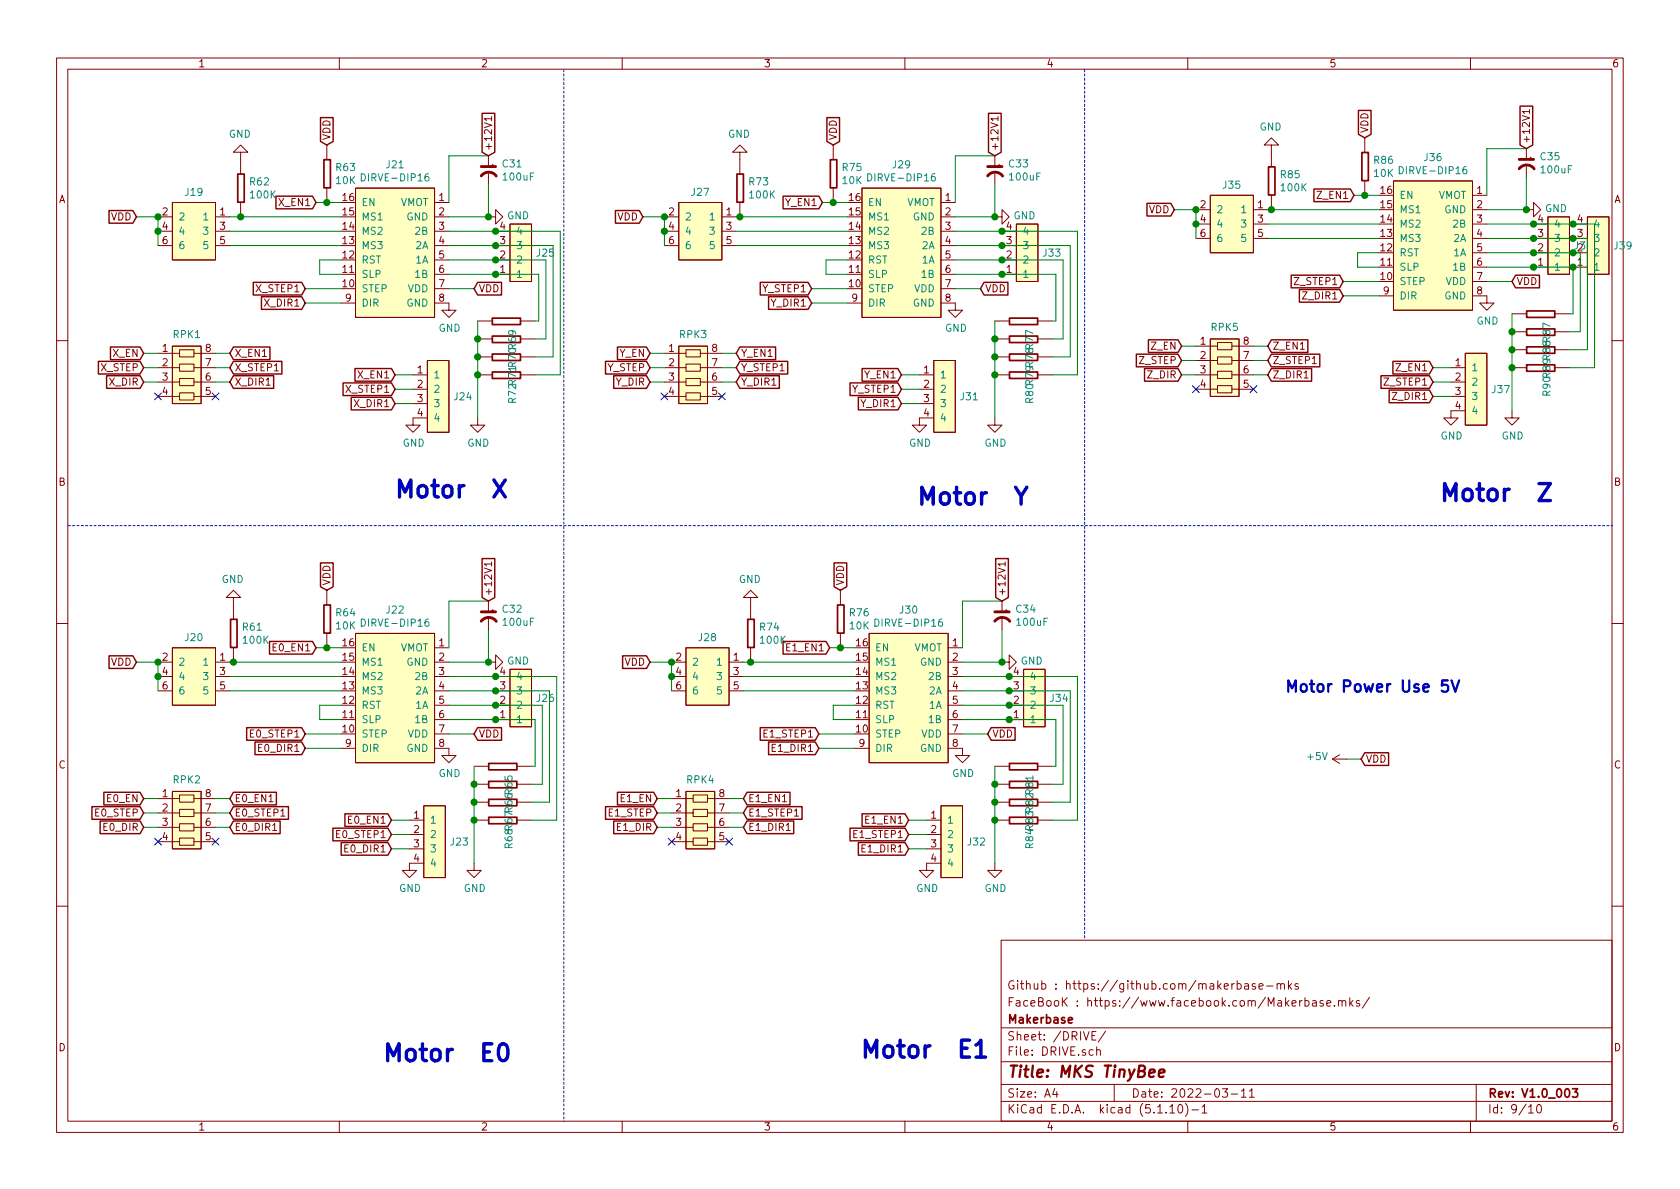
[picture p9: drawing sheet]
<svg xmlns="http://www.w3.org/2000/svg" width="297mm" height="210mm" viewBox="0 0 297 210" stroke-linecap="round" stroke-linejoin="round" font-family="sans-serif">
<defs><g id="words">
<g font-size="4.2" fill="#0000c2">
<text x="73.5" y="88">Motor X</text>
<text x="165.6" y="89.3">Motor Y</text>
<text x="258.5" y="88.7">Motor Z</text>
<text x="71.8" y="187.7">Motor E0</text>
<text x="156.2" y="187.1">Motor E1</text>
</g>
<text font-size="2.8" fill="#0000c2" x="231.4" y="122.4">Motor Power Use 5V</text>
<text font-size="2.8" fill="#840000" x="178" y="190.5">Title: MKS TinyBee</text>
<g font-size="2.1" fill="#840000">
<text x="178" y="178">FaceBooK : https://www.facebook.com/Makerbase.mks/</text>
<text x="178" y="175">Github : https://github.com/makerbase-mks</text>
<text x="178" y="184">Sheet: /DRIVE/</text>
<text x="178" y="181">Makerbase</text>
<text x="178" y="186.7">File: DRIVE.sch</text>
<text x="178" y="196.9">KiCad E.D.A. kicad (5.1.10)-1</text>
<text x="178" y="194.1">Size: A4</text>
<text x="200" y="194.1">Date: 2022-03-11</text>
<text x="263" y="194.1">Rev: V1.0_003</text>
<text x="263" y="196.9">Id: 9/10</text>
</g>
<g font-size="1.8" fill="#840000">
<text x="35" y="11.9">1</text>
<text x="85" y="11.9">2</text>
<text x="135" y="11.9">3</text>
<text x="185" y="11.9">4</text>
<text x="235" y="11.9">5</text>
<text x="285" y="11.9">6</text>
<text x="241.9" y="23.6" transform="rotate(-90 241.9 23.6)">VDD</text>
<text x="58.4" y="24.9" transform="rotate(-90 58.4 24.9)">VDD</text>
<text x="87" y="26.8" transform="rotate(-90 87 26.8)">+12V1</text>
<text x="148" y="24.9" transform="rotate(-90 148 24.9)">VDD</text>
<text x="176.5" y="26.8" transform="rotate(-90 176.5 26.8)">+12V1</text>
<text x="270.5" y="25.5" transform="rotate(-90 270.5 25.5)">+12V1</text>
<text x="10.4" y="35.9">A</text>
<text x="60.6" y="35.6">16</text>
<text x="77.6" y="35.6">1</text>
<text x="150.2" y="35.6">16</text>
<text x="167.2" y="35.6">1</text>
<text x="233.1" y="35.2">Z_EN1</text>
<text x="244.1" y="34.3">16</text>
<text x="261.1" y="34.3">1</text>
<text x="285.4" y="35.9">A</text>
<text x="19.6" y="39">VDD</text>
<text x="28.7" y="38.1">2</text>
<text x="28.7" y="40.6">4</text>
<text x="38.9" y="38.1">1</text>
<text x="38.9" y="40.6">3</text>
<text x="49.5" y="36.4">X_EN1</text>
<text x="60.6" y="40.6">14</text>
<text x="60.6" y="38.1">15</text>
<text x="77.6" y="38.1">2</text>
<text x="77.6" y="40.6">3</text>
<text x="88.4" y="40.6">4</text>
<text x="109.1" y="39">VDD</text>
<text x="118.3" y="38.1">2</text>
<text x="118.3" y="40.6">4</text>
<text x="128.4" y="38.1">1</text>
<text x="128.4" y="40.6">3</text>
<text x="139" y="36.4">Y_EN1</text>
<text x="150.2" y="40.6">14</text>
<text x="150.2" y="38.1">15</text>
<text x="167.2" y="38.1">2</text>
<text x="167.2" y="40.6">3</text>
<text x="178" y="40.6">4</text>
<text x="203.1" y="37.7">VDD</text>
<text x="212.2" y="36.8">2</text>
<text x="212.2" y="39.4">4</text>
<text x="212.2" y="41.9">6</text>
<text x="222.4" y="36.8">1</text>
<text x="222.4" y="39.4">3</text>
<text x="222.4" y="41.9">5</text>
<text x="244.1" y="41.9">13</text>
<text x="244.1" y="39.4">14</text>
<text x="244.1" y="36.8">15</text>
<text x="261.1" y="36.8">2</text>
<text x="261.1" y="39.4">3</text>
<text x="261.1" y="41.9">4</text>
<text x="271.9" y="41.9">3</text>
<text x="271.9" y="39.4">4</text>
<text x="278.9" y="41.9">3</text>
<text x="278.9" y="39.4">4</text>
<text x="28.7" y="43.2">6</text>
<text x="38.9" y="43.2">5</text>
<text x="60.6" y="45.7">12</text>
<text x="60.6" y="43.2">13</text>
<text x="77.6" y="43.2">4</text>
<text x="77.6" y="45.7">5</text>
<text x="88.4" y="45.7">2</text>
<text x="88.4" y="43.2">3</text>
<text x="118.3" y="43.2">6</text>
<text x="128.4" y="43.2">5</text>
<text x="150.2" y="45.7">12</text>
<text x="150.2" y="43.2">13</text>
<text x="167.2" y="43.2">4</text>
<text x="167.2" y="45.7">5</text>
<text x="178" y="45.7">2</text>
<text x="178" y="43.2">3</text>
<text x="244.1" y="47">11</text>
<text x="244.1" y="44.4">12</text>
<text x="261.1" y="44.4">5</text>
<text x="261.1" y="47">6</text>
<text x="271.9" y="47">1</text>
<text x="271.9" y="44.4">2</text>
<text x="278.9" y="47">1</text>
<text x="278.9" y="44.4">2</text>
<text x="45.4" y="51.7">X_STEP1</text>
<text x="60.6" y="50.8">10</text>
<text x="60.6" y="48.3">11</text>
<text x="61.1" y="53.3">9</text>
<text x="77.6" y="48.3">6</text>
<text x="77.6" y="50.8">7</text>
<text x="77.6" y="53.3">8</text>
<text x="84.6" y="51.7">VDD</text>
<text x="88.4" y="48.3">1</text>
<text x="135" y="51.7">Y_STEP1</text>
<text x="150.2" y="50.8">10</text>
<text x="150.2" y="48.3">11</text>
<text x="150.6" y="53.3">9</text>
<text x="167.2" y="48.3">6</text>
<text x="167.2" y="50.8">7</text>
<text x="167.2" y="53.3">8</text>
<text x="174.1" y="51.7">VDD</text>
<text x="178" y="48.3">1</text>
<text x="229" y="50.4">Z_STEP1</text>
<text x="230.6" y="53">Z_DIR1</text>
<text x="244.1" y="49.5">10</text>
<text x="244.6" y="52.1">9</text>
<text x="261.1" y="49.5">7</text>
<text x="261.1" y="52.1">8</text>
<text x="268.1" y="50.4">VDD</text>
<text x="47" y="54.2">X_DIR1</text>
<text x="136.5" y="54.2">Y_DIR1</text>
<text x="17.8" y="65.7">X_STEP</text>
<text x="20" y="63.1">X_EN</text>
<text x="28.7" y="62.2">1</text>
<text x="28.7" y="64.8">2</text>
<text x="36.3" y="64.8">7</text>
<text x="36.3" y="62.2">8</text>
<text x="41.4" y="63.1">X_EN1</text>
<text x="41.4" y="65.7">X_STEP1</text>
<text x="107.4" y="65.7">Y_STEP</text>
<text x="109.5" y="63.1">Y_EN</text>
<text x="118.3" y="62.2">1</text>
<text x="118.3" y="64.8">2</text>
<text x="125.9" y="64.8">7</text>
<text x="125.9" y="62.2">8</text>
<text x="131" y="65.7">Y_STEP1</text>
<text x="131" y="63.1">Y_EN1</text>
<text x="201.4" y="64.4">Z_STEP</text>
<text x="203.6" y="61.8">Z_EN</text>
<text x="212.2" y="61">1</text>
<text x="212.2" y="63.5">2</text>
<text x="219.9" y="63.5">7</text>
<text x="219.9" y="61">8</text>
<text x="224.9" y="61.8">Z_EN1</text>
<text x="224.9" y="64.4">Z_STEP1</text>
<text x="247.1" y="65.7">Z_EN1</text>
<text x="257.3" y="64.8">1</text>
<text x="19.4" y="68.2">X_DIR</text>
<text x="28.7" y="67.3">3</text>
<text x="28.7" y="69.8">4</text>
<text x="36.3" y="69.8">5</text>
<text x="36.3" y="67.3">6</text>
<text x="41.4" y="68.2">X_DIR1</text>
<text x="61.3" y="69.5">X_STEP1</text>
<text x="63.4" y="66.9">X_EN1</text>
<text x="73.8" y="66">1</text>
<text x="73.8" y="68.6">2</text>
<text x="73.8" y="71.1">3</text>
<text x="108.9" y="68.2">Y_DIR</text>
<text x="118.3" y="67.3">3</text>
<text x="118.3" y="69.8">4</text>
<text x="125.9" y="69.8">5</text>
<text x="125.9" y="67.3">6</text>
<text x="131" y="68.2">Y_DIR1</text>
<text x="150.8" y="69.5">Y_STEP1</text>
<text x="153" y="66.9">Y_EN1</text>
<text x="163.3" y="66">1</text>
<text x="163.3" y="68.6">2</text>
<text x="163.3" y="71.1">3</text>
<text x="203" y="66.9">Z_DIR</text>
<text x="212.2" y="66">3</text>
<text x="212.2" y="68.6">4</text>
<text x="219.9" y="68.6">5</text>
<text x="219.9" y="66">6</text>
<text x="224.9" y="66.9">Z_DIR1</text>
<text x="244.9" y="68.2">Z_STEP1</text>
<text x="246.5" y="70.7">Z_DIR1</text>
<text x="257.3" y="67.3">2</text>
<text x="257.3" y="69.8">3</text>
<text x="62.9" y="72">X_DIR1</text>
<text x="73.8" y="73.7">4</text>
<text x="152.4" y="72">Y_DIR1</text>
<text x="163.3" y="73.7">4</text>
<text x="257.3" y="72.4">4</text>
<text x="10.4" y="85.9">B</text>
<text x="285.4" y="85.9">B</text>
<text x="58.4" y="103.6" transform="rotate(-90 58.4 103.6)">VDD</text>
<text x="87" y="105.5" transform="rotate(-90 87 105.5)">+12V1</text>
<text x="149.2" y="103.6" transform="rotate(-90 149.2 103.6)">VDD</text>
<text x="177.8" y="105.5" transform="rotate(-90 177.8 105.5)">+12V1</text>
<text x="19.6" y="117.7">VDD</text>
<text x="28.7" y="116.8">2</text>
<text x="28.7" y="119.4">4</text>
<text x="38.9" y="116.8">1</text>
<text x="38.9" y="119.4">3</text>
<text x="48.5" y="115.2">E0_EN1</text>
<text x="60.6" y="119.4">14</text>
<text x="60.6" y="116.8">15</text>
<text x="60.6" y="114.3">16</text>
<text x="77.6" y="114.3">1</text>
<text x="77.6" y="116.8">2</text>
<text x="77.6" y="119.4">3</text>
<text x="88.4" y="119.4">4</text>
<text x="110.4" y="117.7">VDD</text>
<text x="119.5" y="116.8">2</text>
<text x="119.5" y="119.4">4</text>
<text x="129.7" y="116.8">1</text>
<text x="129.7" y="119.4">3</text>
<text x="139.3" y="115.2">E1_EN1</text>
<text x="151.4" y="119.4">14</text>
<text x="151.4" y="116.8">15</text>
<text x="151.4" y="114.3">16</text>
<text x="168.4" y="114.3">1</text>
<text x="168.4" y="116.8">2</text>
<text x="168.4" y="119.4">3</text>
<text x="179.2" y="119.4">4</text>
<text x="28.7" y="121.9">6</text>
<text x="38.9" y="121.9">5</text>
<text x="60.6" y="124.5">12</text>
<text x="60.6" y="121.9">13</text>
<text x="77.6" y="121.9">4</text>
<text x="77.6" y="124.5">5</text>
<text x="88.4" y="124.5">2</text>
<text x="88.4" y="121.9">3</text>
<text x="119.5" y="121.9">6</text>
<text x="129.7" y="121.9">5</text>
<text x="151.4" y="124.5">12</text>
<text x="151.4" y="121.9">13</text>
<text x="168.4" y="121.9">4</text>
<text x="168.4" y="124.5">5</text>
<text x="179.2" y="124.5">2</text>
<text x="179.2" y="121.9">3</text>
<text x="44.4" y="130.4">E0_STEP1</text>
<text x="60.6" y="129.5">10</text>
<text x="60.6" y="127">11</text>
<text x="77.6" y="127">6</text>
<text x="77.6" y="129.5">7</text>
<text x="84.6" y="130.4">VDD</text>
<text x="88.4" y="127">1</text>
<text x="135.3" y="130.4">E1_STEP1</text>
<text x="151.4" y="129.5">10</text>
<text x="151.4" y="127">11</text>
<text x="168.4" y="127">6</text>
<text x="168.4" y="129.5">7</text>
<text x="175.4" y="130.4">VDD</text>
<text x="179.2" y="127">1</text>
<text x="10.4" y="135.9">C</text>
<text x="46" y="133">E0_DIR1</text>
<text x="61.1" y="132.1">9</text>
<text x="77.6" y="132.1">8</text>
<text x="136.8" y="133">E1_DIR1</text>
<text x="151.9" y="132.1">9</text>
<text x="168.4" y="132.1">8</text>
<text x="241.5" y="134.9">VDD</text>
<text x="285.4" y="135.9">C</text>
<text x="19" y="141.9">E0_EN</text>
<text x="28.7" y="141">1</text>
<text x="28.7" y="143.5">2</text>
<text x="36.3" y="143.5">7</text>
<text x="36.3" y="141">8</text>
<text x="41.4" y="141.9">E0_EN1</text>
<text x="109.8" y="141.9">E1_EN</text>
<text x="119.5" y="141">1</text>
<text x="119.5" y="143.5">2</text>
<text x="127.2" y="143.5">7</text>
<text x="127.2" y="141">8</text>
<text x="132.2" y="141.9">E1_EN1</text>
<text x="16.8" y="144.4">E0_STEP</text>
<text x="18.4" y="146.9">E0_DIR</text>
<text x="28.7" y="146">3</text>
<text x="28.7" y="148.6">4</text>
<text x="36.3" y="148.6">5</text>
<text x="36.3" y="146">6</text>
<text x="41.4" y="144.4">E0_STEP1</text>
<text x="41.4" y="146.9">E0_DIR1</text>
<text x="59.7" y="148.2">E0_STEP1</text>
<text x="61.8" y="145.7">E0_EN1</text>
<text x="73.2" y="144.8">1</text>
<text x="73.2" y="147.3">2</text>
<text x="73.2" y="149.9">3</text>
<text x="107.6" y="144.4">E1_STEP</text>
<text x="109.2" y="146.9">E1_DIR</text>
<text x="119.5" y="146">3</text>
<text x="119.5" y="148.6">4</text>
<text x="127.2" y="148.6">5</text>
<text x="127.2" y="146">6</text>
<text x="132.2" y="144.4">E1_STEP1</text>
<text x="132.2" y="146.9">E1_DIR1</text>
<text x="151.1" y="148.2">E1_STEP1</text>
<text x="153.3" y="145.7">E1_EN1</text>
<text x="164.6" y="144.8">1</text>
<text x="164.6" y="147.3">2</text>
<text x="164.6" y="149.9">3</text>
<text x="61.2" y="150.7">E0_DIR1</text>
<text x="73.2" y="152.4">4</text>
<text x="152.7" y="150.7">E1_DIR1</text>
<text x="164.6" y="152.4">4</text>
<text x="10.4" y="185.9">D</text>
<text x="285.4" y="185.9">D</text>
<text x="35" y="199.9">1</text>
<text x="85" y="199.9">2</text>
<text x="135" y="199.9">3</text>
<text x="185" y="199.9">4</text>
<text x="235" y="199.9">5</text>
<text x="285" y="199.9">6</text>
</g>
<g font-size="1.8" fill="#008484">
<text x="222.7" y="23.1">GND</text>
<text x="40.5" y="24.4">GND</text>
<text x="68.4" y="29.8">J21</text>
<text x="88.9" y="29.6">C31</text>
<text x="128.7" y="24.4">GND</text>
<text x="157.9" y="29.8">J29</text>
<text x="178.5" y="29.6">C33</text>
<text x="243" y="29">R86</text>
<text x="251.9" y="28.5">J36</text>
<text x="272.4" y="28.3">C35</text>
<text x="32.8" y="34.6">J19</text>
<text x="44.2" y="32.8">R62</text>
<text x="44.4" y="35.1">100K</text>
<text x="59.5" y="30.2">R63</text>
<text x="59.5" y="32.6">10K</text>
<text x="64.4" y="32.1">DIRVE-DIP16</text>
<text x="89.1" y="31.9">100uF</text>
<text x="122.3" y="34.6">J27</text>
<text x="132.5" y="32.8">R73</text>
<text x="132.6" y="35.1">100K</text>
<text x="149" y="30.2">R75</text>
<text x="149" y="32.6">10K</text>
<text x="153.9" y="32.1">DIRVE-DIP16</text>
<text x="178.6" y="31.9">100uF</text>
<text x="216.3" y="33.4">J35</text>
<text x="226.5" y="31.5">R85</text>
<text x="226.6" y="33.8">100K</text>
<text x="243" y="31.3">10K</text>
<text x="247.4" y="35.2">EN</text>
<text x="247.9" y="30.8">DIRVE-DIP16</text>
<text x="254.2" y="35.2">VMOT</text>
<text x="272.6" y="30.7">100uF</text>
<text x="31.5" y="39">2</text>
<text x="31.5" y="41.5">4</text>
<text x="36.1" y="39">1</text>
<text x="36.1" y="41.5">3</text>
<text x="63.9" y="41.5">MS2</text>
<text x="63.9" y="39">MS1</text>
<text x="63.9" y="36.4">EN</text>
<text x="70.7" y="36.4">VMOT</text>
<text x="71.9" y="39">GND</text>
<text x="73.6" y="41.5">2B</text>
<text x="89.7" y="38.8">GND</text>
<text x="91.2" y="41.5">4</text>
<text x="121" y="39">2</text>
<text x="121" y="41.5">4</text>
<text x="125.6" y="39">1</text>
<text x="125.6" y="41.5">3</text>
<text x="153.4" y="41.5">MS2</text>
<text x="153.4" y="39">MS1</text>
<text x="153.4" y="36.4">EN</text>
<text x="160.2" y="36.4">VMOT</text>
<text x="161.4" y="39">GND</text>
<text x="163.1" y="41.5">2B</text>
<text x="179.2" y="38.8">GND</text>
<text x="180.7" y="41.5">4</text>
<text x="215" y="37.7">2</text>
<text x="215" y="40.3">4</text>
<text x="219.6" y="37.7">1</text>
<text x="219.6" y="40.3">3</text>
<text x="247.4" y="40.3">MS2</text>
<text x="247.4" y="37.7">MS1</text>
<text x="255.4" y="37.7">GND</text>
<text x="257.1" y="40.3">2B</text>
<text x="273.2" y="37.5">GND</text>
<text x="274.7" y="40.3">4</text>
<text x="281.7" y="40.3">4</text>
<text x="31.5" y="44.1">6</text>
<text x="36.1" y="44.1">5</text>
<text x="63.9" y="46.6">RST</text>
<text x="63.9" y="44.1">MS3</text>
<text x="73.6" y="44.1">2A</text>
<text x="73.6" y="46.6">1A</text>
<text x="91.2" y="46.6">2</text>
<text x="91.2" y="44.1">3</text>
<text x="95" y="45.4">J25</text>
<text x="121" y="44.1">6</text>
<text x="125.6" y="44.1">5</text>
<text x="153.4" y="46.6">RST</text>
<text x="153.4" y="44.1">MS3</text>
<text x="163.1" y="44.1">2A</text>
<text x="163.1" y="46.6">1A</text>
<text x="180.7" y="46.6">2</text>
<text x="180.7" y="44.1">3</text>
<text x="184.5" y="45.4">J33</text>
<text x="215" y="42.8">6</text>
<text x="219.6" y="42.8">5</text>
<text x="247.4" y="47.9">SLP</text>
<text x="247.4" y="45.3">RST</text>
<text x="247.4" y="42.8">MS3</text>
<text x="257.1" y="42.8">2A</text>
<text x="257.1" y="45.3">1A</text>
<text x="257.1" y="47.9">1B</text>
<text x="274.7" y="47.9">1</text>
<text x="274.7" y="45.3">2</text>
<text x="274.7" y="42.8">3</text>
<text x="281.7" y="47.9">1</text>
<text x="281.7" y="45.3">2</text>
<text x="281.7" y="42.8">3</text>
<text x="285.5" y="44.1">J39</text>
<text x="63.9" y="51.7">STEP</text>
<text x="63.9" y="49.1">SLP</text>
<text x="72.1" y="51.7">VDD</text>
<text x="73.6" y="49.1">1B</text>
<text x="91.2" y="49.1">1</text>
<text x="153.4" y="51.7">STEP</text>
<text x="153.4" y="49.1">SLP</text>
<text x="161.6" y="51.7">VDD</text>
<text x="163.1" y="49.1">1B</text>
<text x="180.7" y="49.1">1</text>
<text x="247.4" y="50.4">STEP</text>
<text x="247.4" y="53">DIR</text>
<text x="255.4" y="53">GND</text>
<text x="255.6" y="50.4">VDD</text>
<text x="30.7" y="59.8">RPK1</text>
<text x="63.9" y="54.2">DIR</text>
<text x="71.9" y="54.2">GND</text>
<text x="77.5" y="58.7">GND</text>
<text x="120.2" y="59.8">RPK3</text>
<text x="153.4" y="54.2">DIR</text>
<text x="161.4" y="54.2">GND</text>
<text x="167.1" y="58.7">GND</text>
<text x="214.2" y="58.5">RPK5</text>
<text x="261.1" y="57.4">GND</text>
<text x="260.1" y="65.7">1</text>
<text x="76.6" y="66.9">1</text>
<text x="76.6" y="69.5">2</text>
<text x="80.4" y="70.8">J24</text>
<text x="91.3" y="71.2" transform="rotate(-90 91.3 71.2)">R72R71R70R69</text>
<text x="166.1" y="66.9">1</text>
<text x="166.1" y="69.5">2</text>
<text x="169.9" y="70.8">J31</text>
<text x="182.7" y="71.2" transform="rotate(-90 182.7 71.2)">R80R79R78R77</text>
<text x="260.1" y="68.2">2</text>
<text x="260.1" y="70.7">3</text>
<text x="263.9" y="69.5">J37</text>
<text x="274.1" y="70" transform="rotate(-90 274.1 70)">R90R89R88R87</text>
<text x="76.6" y="72">3</text>
<text x="76.6" y="74.5">4</text>
<text x="166.1" y="72">3</text>
<text x="166.1" y="74.5">4</text>
<text x="254.7" y="77.7">GND</text>
<text x="260.1" y="73.3">4</text>
<text x="265.5" y="77.7">GND</text>
<text x="71.2" y="79">GND</text>
<text x="82.6" y="79">GND</text>
<text x="160.7" y="79">GND</text>
<text x="174.1" y="79">GND</text>
<text x="39.2" y="103.1">GND</text>
<text x="130.6" y="103.1">GND</text>
<text x="32.8" y="113.4">J20</text>
<text x="43" y="111.5">R61</text>
<text x="43.1" y="113.8">100K</text>
<text x="59.5" y="109">R64</text>
<text x="59.5" y="111.3">10K</text>
<text x="64.4" y="110.8">DIRVE-DIP16</text>
<text x="68.4" y="108.5">J22</text>
<text x="88.9" y="108.4">C32</text>
<text x="89.1" y="110.7">100uF</text>
<text x="123.6" y="113.4">J28</text>
<text x="134.4" y="111.5">R74</text>
<text x="134.5" y="113.8">100K</text>
<text x="150.3" y="109">R76</text>
<text x="150.3" y="111.3">10K</text>
<text x="155.2" y="110.8">DIRVE-DIP16</text>
<text x="159.2" y="108.5">J30</text>
<text x="179.7" y="108.4">C34</text>
<text x="179.9" y="110.7">100uF</text>
<text x="31.5" y="117.7">2</text>
<text x="36.1" y="117.7">1</text>
<text x="63.9" y="117.7">MS1</text>
<text x="63.9" y="115.2">EN</text>
<text x="70.7" y="115.2">VMOT</text>
<text x="71.9" y="117.7">GND</text>
<text x="89.7" y="117.5">GND</text>
<text x="122.3" y="117.7">2</text>
<text x="126.9" y="117.7">1</text>
<text x="154.7" y="117.7">MS1</text>
<text x="154.7" y="115.2">EN</text>
<text x="161.5" y="115.2">VMOT</text>
<text x="162.7" y="117.7">GND</text>
<text x="180.5" y="117.5">GND</text>
<text x="31.5" y="120.3">4</text>
<text x="31.5" y="122.8">6</text>
<text x="36.1" y="120.3">3</text>
<text x="36.1" y="122.8">5</text>
<text x="63.9" y="125.3">RST</text>
<text x="63.9" y="122.8">MS3</text>
<text x="63.9" y="120.3">MS2</text>
<text x="73.6" y="120.3">2B</text>
<text x="73.6" y="122.8">2A</text>
<text x="73.6" y="125.3">1A</text>
<text x="91.2" y="125.3">2</text>
<text x="91.2" y="122.8">3</text>
<text x="91.2" y="120.3">4</text>
<text x="95" y="124.1">J26</text>
<text x="122.3" y="120.3">4</text>
<text x="122.3" y="122.8">6</text>
<text x="126.9" y="120.3">3</text>
<text x="126.9" y="122.8">5</text>
<text x="154.7" y="125.3">RST</text>
<text x="154.7" y="122.8">MS3</text>
<text x="154.7" y="120.3">MS2</text>
<text x="164.4" y="120.3">2B</text>
<text x="164.4" y="122.8">2A</text>
<text x="164.4" y="125.3">1A</text>
<text x="182" y="125.3">2</text>
<text x="182" y="122.8">3</text>
<text x="182" y="120.3">4</text>
<text x="185.8" y="124.1">J34</text>
<text x="63.9" y="130.4">STEP</text>
<text x="63.9" y="127.9">SLP</text>
<text x="72.1" y="130.4">VDD</text>
<text x="73.6" y="127.9">1B</text>
<text x="91.2" y="127.9">1</text>
<text x="154.7" y="130.4">STEP</text>
<text x="154.7" y="127.9">SLP</text>
<text x="162.9" y="130.4">VDD</text>
<text x="164.4" y="127.9">1B</text>
<text x="182" y="127.9">1</text>
<text x="63.9" y="133">DIR</text>
<text x="71.9" y="133">GND</text>
<text x="77.5" y="137.4">GND</text>
<text x="154.7" y="133">DIR</text>
<text x="162.7" y="133">GND</text>
<text x="168.4" y="137.4">GND</text>
<text x="231.3" y="134.4">+5V</text>
<text x="30.7" y="138.5">RPK2</text>
<text x="121.5" y="138.5">RPK4</text>
<text x="75.9" y="145.7">1</text>
<text x="75.9" y="148.2">2</text>
<text x="79.7" y="149.5">J23</text>
<text x="90.6" y="150" transform="rotate(-90 90.6 150)">R68R67R66R65</text>
<text x="167.4" y="145.7">1</text>
<text x="167.4" y="148.2">2</text>
<text x="171.2" y="149.5">J32</text>
<text x="182.7" y="150" transform="rotate(-90 182.7 150)">R84R83R82R81</text>
<text x="75.9" y="150.7">3</text>
<text x="75.9" y="153.3">4</text>
<text x="167.4" y="150.7">3</text>
<text x="167.4" y="153.3">4</text>
<text x="70.6" y="157.7">GND</text>
<text x="82" y="157.7">GND</text>
<text x="162" y="157.7">GND</text>
<text x="174.1" y="157.7">GND</text>
</g>
<text font-size="1.8" fill="#008400" x="278.5" y="44.1">J38</text>
<g font-size=".7" fill="#840000">
<text x="86.9" y="29.5">+</text>
<text x="176.5" y="29.5">+</text>
<text x="270.4" y="28.2">+</text>
<text x="86.9" y="108.2">+</text>
<text x="177.7" y="108.2">+</text>
</g>
</g></defs>
<g fill="none" stroke="#840000" stroke-width=".18">
<path d="M10 10.3h277v189.9h-277zM12 12.2h273v186.1h-273zM60 10.3v1.9M110 10.3v1.9M160 10.3v1.9M210 10.3v1.9M260 10.3v1.9M270.4 19.7h-1.2l.3 .4M270.4 19.3v.8M27.9 38.3h2.6M30.5 35.8h7.6v10.2h-7.6zM38.1 38.3h2.5"/>
<path d="M42.5 26.9h1.3l-1.3-1.3-1.2 1.3h1.2v3.8M42.5 35.8v2.5M57.8 25.6v2.6M57.8 33.3v2.5M62.9 33.3h13.9v22.8h-13.9zM76.8 38.3h2.6M76.8 35.8h2.6M86.4 38.3h1.2v-1.2l1.3 1.2-1.3 1.3v-1.3M86.4 27.6v1.9M86.4 30.7v1.9M86.9 21h-1.3l.4 .4M86.9 20.6v.8"/>
<path d="M90.2 39.6h3.8v10.2h-3.8zM117.5 38.3h2.5M120 35.8h7.6v10.2h-7.6zM127.6 38.3h2.6M130.8 26.9h1.3l-1.3-1.3-1.3 1.3h1.3v3.8M130.8 35.8v2.5M147.3 25.6v2.6M147.3 33.3v2.5M152.4 33.3h14v22.8h-14zM166.4 38.3h2.5M166.4 35.8h2.5M175.9 38.3h1.3v-1.2l1.2 1.2-1.2 1.3v-1.3"/>
<path d="M175.9 27.6v1.9M175.9 30.7v1.9M176.5 21h-1.3l.3 .4M176.5 20.6v.8M179.7 39.6h3.8v10.2h-3.8zM211.5 37.1h2.5M211.5 39.6h2.5M214 34.5h7.6v10.2h-7.6zM221.6 37.1h2.6M221.6 39.6h2.6M224.8 25.6h1.3l-1.3-1.2-1.3 1.2h1.3v3.9M224.8 34.5v2.6"/>
<path d="M241.3 24.4v2.5M241.3 32v2.5M246.4 32h13.9v22.9h-13.9zM260.3 34.5h2.6M260.3 37.1h2.6M260.3 39.6h2.6M269.9 37.1h1.2v-1.3l1.3 1.3-1.3 1.2v-1.2M269.9 26.3v1.9M269.9 29.5v1.9M271.1 39.6h2.6M273.7 38.3h3.8v10.2h-3.8zM278.1 39.6h2.6"/>
<path d="M280.7 38.3h3.8v10.2h-3.8zM27.9 40.9h2.6M27.9 43.4h2.6M38.1 40.9h2.5M38.1 43.4h2.5M60.3 53.6h2.6M76.8 53.6h2.6v1.3h1.2l-1.2 1.2-1.3-1.2h1.3M76.8 40.9h2.6M76.8 43.4h2.6M76.8 48.5h2.6M76.8 46h2.6M76.8 51h2.6"/>
<path d="M84.5 59.9h2.5M84.5 56.8h2.5M87.6 40.9h2.6M87.6 43.4h2.6M87.6 48.5h2.6M87.6 46h2.6M92.1 59.9h2.5M92.1 56.8h2.5M117.5 40.9h2.5M117.5 43.4h2.5M127.6 40.9h2.6M127.6 43.4h2.6"/>
<path d="M149.9 53.6h2.5M166.4 53.6h2.5v1.3h1.3l-1.3 1.2-1.3-1.2h1.3M166.4 40.9h2.5M166.4 43.4h2.5M166.4 48.5h2.5M166.4 46h2.5M166.4 51h2.5M175.9 59.9h2.5M175.9 56.8h2.5M177.2 40.9h2.5M177.2 43.4h2.5M177.2 48.5h2.5"/>
<path d="M177.2 46h2.5M183.5 59.9h2.6M183.5 56.8h2.6M211.5 42.2h2.5M214 59.9h5.1v10.2h-5.1zM221.6 42.2h2.6M243.8 52.3h2.6M260.3 52.3h2.6v1.3h1.3l-1.3 1.3-1.3-1.3h1.3M260.3 42.2h2.6M260.3 44.7h2.6M260.3 47.2h2.6M260.3 49.8h2.6"/>
<path d="M267.3 55.5h2.6M267.3 58.7h2.6M271.1 42.2h2.6M271.1 44.7h2.6M271.1 47.2h2.6M275 55.5h2.5M275 58.7h2.5M278.1 42.2h2.6M278.1 47.2h2.6M10 60.2h2M27.9 70.1h3.8v-.6h2.6v.6h3.8M27.9 62.5h3.8v-.7h2.6v.7h3.8"/>
<path d="M27.9 67.6h3.8v-.7h2.6v.7h3.8M27.9 65h3.8v-.6h2.6v1.3h-2.6v-.7M30.5 61.2h5.1v10.2h-5.1zM31.7 67.6v.6h2.6v-.6M31.7 62.5v.6h2.6v-.6M31.7 70.1v.6h2.6v-.6M34.3 65h3.8M73 66.3h2.6M73 68.8h2.6M73 71.4h2.6M75.6 63.7h3.8v12.7h-3.8zM75.6 73.9h-2.6v1.3h1.3l-1.3 1.2-1.2-1.2h1.2"/>
<path d="M84.5 73.9v1.3h1.2l-1.2 1.2-1.3-1.2h1.3M84.5 66.3h2.5M84.5 63.1h2.5M92.1 66.3h2.5M92.1 63.1h2.5M117.5 70.1h3.8v-.6h2.5v.6h3.8M117.5 62.5h3.8v-.7h2.5v.7h3.8M117.5 67.6h3.8v-.7h2.5v.7h3.8M117.5 65h3.8v-.6h2.5v1.3h-2.5v-.7M120 61.2h5.1v10.2h-5.1zM121.3 67.6v.6h2.5v-.6M121.3 62.5v.6h2.5v-.6"/>
<path d="M121.3 70.1v.6h2.5v-.6M123.8 65h3.8M162.6 66.3h2.5M162.6 68.8h2.5M162.6 71.4h2.5M165.1 63.7h3.8v12.7h-3.8zM165.1 73.9h-2.5v1.3h1.2l-1.2 1.2-1.3-1.2h1.3M175.9 73.9v1.3h1.3l-1.3 1.2-1.3-1.2h1.3M175.9 66.3h2.5M175.9 63.1h2.5M183.5 66.3h2.6M183.5 63.1h2.6"/>
<path d="M211.5 68.8h3.8v-.6h2.5v.6h3.8M211.5 61.2h3.8v-.6h2.5v.6h3.8M211.5 66.3h3.8v-.6h2.5v.6h3.8M211.5 63.7h3.8v-.6h2.5v1.3h-2.5v-.7M215.3 66.3v.6h2.5v-.6M215.3 61.2v.6h2.5v-.6M215.3 68.8v.7h2.5v-.7M217.8 63.7h3.8M256.5 65h2.6M256.5 67.6h2.6M256.5 70.1h2.6M259.1 62.5h3.8v12.7h-3.8z"/>
<path d="M259.1 72.6h-2.6v1.3h1.3l-1.3 1.3-1.2-1.3h1.2M267.3 72.6v1.3h1.3l-1.3 1.3-1.2-1.3h1.2M267.3 65h2.6M267.3 61.8h2.6M275 65h2.5M275 61.8h2.5M285 60.2h2M86.9 99.7h-1.3l.4 .4M86.9 99.4v.7M177.7 99.7h-1.2l.3 .4M177.7 99.4v.7M10 110.3h2"/>
<path d="M27.9 117.1h2.6M27.9 119.6h2.6M30.5 114.5h7.6v10.2h-7.6zM38.1 117.1h2.5M38.1 119.6h2.5M41.3 105.7h1.2l-1.2-1.3-1.3 1.3h1.3v3.8M41.3 114.5v2.6M57.8 104.4v2.5M57.8 112v2.5M62.9 112h13.9v22.9h-13.9zM76.8 117.1h2.6M76.8 119.6h2.6"/>
<path d="M76.8 114.5h2.6M86.4 117.1h1.2v-1.3l1.3 1.3-1.3 1.3v-1.3M86.4 106.3v1.9M86.4 109.5v1.9M87.6 119.6h2.6M90.2 118.4h3.8v10.1h-3.8zM118.7 117.1h2.6M118.7 119.6h2.6M121.3 114.5h7.6v10.2h-7.6zM128.9 117.1h2.5M128.9 119.6h2.5M132.7 105.7h1.3l-1.3-1.3-1.3 1.3h1.3v3.8"/>
<path d="M132.7 114.5v2.6M148.6 104.4v2.5M148.6 112v2.5M153.7 112h13.9v22.9h-13.9zM167.6 117.1h2.6M167.6 119.6h2.6M167.6 114.5h2.6M177.2 117.1h1.2v-1.3l1.3 1.3-1.3 1.3v-1.3M177.2 106.3v1.9M177.2 109.5v1.9M178.4 119.6h2.6M181 118.4h3.8v10.1h-3.8z"/>
<path d="M285 110.3h2M27.9 122.2h2.6M30.5 139.9h5.1v10.2h-5.1zM38.1 122.2h2.5M60.3 132.3h2.6M76.8 132.3h2.6v1.3h1.2l-1.2 1.3-1.3-1.3h1.3M76.8 122.2h2.6M76.8 127.2h2.6M76.8 124.7h2.6M76.8 129.8h2.6M83.8 135.5h2.6M83.8 138.7h2.6"/>
<path d="M87.6 122.2h2.6M87.6 127.2h2.6M87.6 124.7h2.6M91.4 135.5h2.6M91.4 138.7h2.6M118.7 122.2h2.6M121.3 139.9h5.1v10.2h-5.1zM128.9 122.2h2.5M151.1 132.3h2.6M167.6 132.3h2.6v1.3h1.2l-1.2 1.3-1.3-1.3h1.3M167.6 122.2h2.6M167.6 127.2h2.6"/>
<path d="M167.6 124.7h2.6M167.6 129.8h2.6M175.9 135.5h2.5M175.9 138.7h2.5M178.4 122.2h2.6M178.4 127.2h2.6M178.4 124.7h2.6M183.5 135.5h2.6M183.5 138.7h2.6M235.6 134.2l1.3 .8M235.6 134.2h2.5M236.9 133.5l-1.3 .7"/>
<path d="M27.9 148.8h3.8v-.6h2.6v.6h3.8M27.9 141.2h3.8v-.6h2.6v.6h3.8M27.9 146.3h3.8v-.6h2.6v.6h3.8M27.9 143.8h3.8v-.7h2.6v1.3h-2.6v-.6M31.7 146.3v.6h2.6v-.6M31.7 141.2v.7h2.6v-.7M31.7 148.8v.7h2.6v-.7M34.3 143.8h3.8M48.2 146.9h.7M72.4 145h2.5M72.4 147.6h2.5M72.4 150.1h2.5"/>
<path d="M74.9 142.5h3.8v12.7h-3.8zM74.9 152.6h-2.5v1.3h1.3l-1.3 1.3-1.3-1.3h1.3M83.8 152.6v1.3h1.3l-1.3 1.3-1.3-1.3h1.3M83.8 145h2.6M83.8 141.9h2.6M91.4 145h2.6M91.4 141.9h2.6M118.7 148.8h3.9v-.6h2.5v.6h3.8M118.7 141.2h3.9v-.6h2.5v.6h3.8M118.7 146.3h3.9v-.6h2.5v.6h3.8M118.7 143.8h3.9v-.7h2.5v1.3h-2.5v-.6M122.6 146.3v.6h2.5v-.6"/>
<path d="M122.6 141.2v.7h2.5v-.7M122.6 148.8v.7h2.5v-.7M125.1 143.8h3.8M139 146.9h.7M163.8 145h2.6M163.8 147.6h2.6M163.8 150.1h2.6M166.4 142.5h3.8v12.7h-3.8zM166.4 152.6h-2.6v1.3h1.3l-1.3 1.3-1.2-1.3h1.2M175.9 152.6v1.3h1.3l-1.3 1.3-1.3-1.3h1.3M175.9 145h2.5M175.9 141.9h2.5"/>
<path d="M183.5 145h2.6M183.5 141.9h2.6M10 160.2h2M177 166.3h108v32h-108zM218.7 174l.5-.1 .3 .3-.1 .6-.2 .1-.5-.1M218.7 173.4v1.5M220.1 174h.6l.1 .9M220.8 174.3l-.6 .1-.2 .2 .1 .2 .1 .1 .6-.1M221.9 174l-.3-.1-.2 .2 .1 .3 .4 .1v.3h-.5M222.6 174.4l.7-.1-.1-.3-.4-.1-.2 .2 .1 .7h.5M224 174.4h1.1M225.8 174.1l.2-.2 .4 .1v.9"/>
<path d="M225.8 173.9v1M226.4 174.1a.36 .36 0 0 1 .4-.2 .36 .36 0 0 1 .3 .2v.8M227.8 173.4v1.5M227.9 174.4l.5 .5M228.4 173.9l-.6 .6M229.5 174l-.3-.1-.2 .2v.3l.5 .1v.3h-.5M230.7 177l.5-.1 .2 .3v.6l-.2 .1-.5-.1M230.7 176.4v1.5M232.1 177h.6v.9M232.7 177.3l-.5 .1-.2 .2 .1 .2 .1 .1 .5-.1M233.9 177l-.3-.1-.2 .2 .1 .3 .4 .1v.3h-.5M234.6 177.4l.7-.1-.1-.3-.4-.1-.2 .2v.7h.6"/>
<path d="M235.9 177.8v.1M236.7 177.1l.2-.2 .3 .1 .1 .9M236.7 176.9v1M237.3 177.1a.36 .36 0 0 1 .3-.2 .36 .36 0 0 1 .3 .2v.8M238.7 176.4v1.5M238.8 177.4l.4 .5M239.2 176.9l-.5 .6M240.4 177l-.4-.1-.2 .2 .1 .3 .5 .1v.3h-.6M242.1 176.3l-1.2 2M285 160.2h2M60 198.3v1.9M110 198.3v1.9"/>
<path d="M160 198.3v1.9M177 194.8h108M177 191.8h108M177 187.8h108M177 181.8h108M186.5 192.5l-.4 1h1M186.8 193v1M193.1 183.1h.4M193.8 182.4h-.7v1.5h.7M193.9 185.7h.1a.37 .37 0 0 1 .6 .1v.8M193.9 185.1v1.5M195.5 182.3l-1.3 2"/>
<path d="M197 191.8v3M206.8 195.8l.5-.5v1.5M206.8 196.8h.9M208.5 195.4l.1-.1a.8 .8 0 0 1 .5 .8 .8 .8 0 0 1-.5 .7 1 1 0 0 1-.1-1.4zM209.6 195.1a1.71 1.71 0 0 1 0 2.3M210 198.3v1.9M210.7 196.3h1.2M212.5 195.8l.5-.5v1.5M212.5 196.8h.9M216.1 192.5h.9l-.4 .6 .4 .1v.7l-.2 .1-.7-.1M217.7 193.5h1.1M219.5 193l.4-.5v1.5"/>
<path d="M219.5 194h.8M220.9 193l.4-.5v1.5M220.9 194h.9M260 198.3v1.9M261 191.8v6.5M270.3 195.8l.4-.5v1.5M270.3 196.8h.8M271.8 195.5l.4-.2a.94 .94 0 0 1 0 1.5 .79 .79 0 0 1-.4-1.3z"/>
</g>
<g fill="none" stroke="#840000" stroke-width=".3">
<path d="M42 30.8h1.2v5h-1.2zM57.3 28.2h1.1v5h-1.1zM130.3 30.8h1.1v5h-1.1zM146.8 28.2h1.2v5h-1.2zM224.3 29.5h1.1v5h-1.1zM240.8 27h1.1v4.9h-1.1zM87 59.4h5v1.2h-5zM87 56.3h5v1.1h-5zM178.5 56.3h5v1.1h-5zM178.5 59.4h5v1.2h-5zM269.9 55h5v1.1h-5zM269.9 58.2h5v1.1h-5z"/>
<path d="M87 65.8h5v1.1h-5zM87 62.6h5v1.1h-5zM178.5 62.6h5v1.1h-5zM178.5 65.8h5v1.1h-5zM269.9 61.3h5v1.2h-5zM269.9 64.5h5v1.2h-5zM40.8 109.5h1.1v5h-1.1zM57.3 107h1.1v5h-1.1zM132.2 109.5h1.1v5h-1.1zM148.1 107h1.1v5h-1.1zM86.4 135h5v1.1h-5zM86.4 138.2h5v1.1h-5z"/>
<path d="M178.5 135h5v1.1h-5zM178.5 138.2h5v1.1h-5zM86.4 141.3h5v1.2h-5zM86.4 144.5h5v1.2h-5zM178.5 141.3h5v1.2h-5zM178.5 144.5h5v1.2h-5zM188.9 180.4l.7-.1-.1-.3-.4-.1-.2 .2 .1 .7h.5M278 192.5h.9l-.4 .6 .4 .1v.7l-.2 .1-.7-.1"/>
</g>
<path d="M204.9 189.8l1-.2-.1-.4-.5-.1-.3 .3-.1 .9 .2 .1 .6-.1" fill="none" stroke="#840000" stroke-width=".41"/>
<g fill="#ffffc2" stroke="#ffffc2" stroke-width=".18">
<path d="M30.5 35.8h7.6v10.2h-7.6z"/>
<path d="M246.4 32h13.9v22.9h-13.9z"/>
<path d="M273.7 38.3h3.8v10.2h-3.8z"/>
<path d="M30.5 114.5h7.6v10.2h-7.6z"/>
<path d="M121.3 114.5h7.6v10.2h-7.6z"/>
<path d="M214 34.5h7.6v10.2h-7.6z"/>
<path d="M259.1 62.5h3.8v12.7h-3.8z"/>
<path d="M214 59.9h5.1v10.2h-5.1z"/>
<path d="M165.1 63.7h3.8v12.7h-3.8z"/>
<path d="M90.2 118.4h3.8v10.1h-3.8z"/>
<path d="M153.7 112h13.9v22.9h-13.9z"/>
<path d="M121.3 139.9h5.1v10.2h-5.1z"/>
<path d="M181 118.4h3.8v10.1h-3.8z"/>
<path d="M74.9 142.5h3.8v12.7h-3.8z"/>
<path d="M166.4 142.5h3.8v12.7h-3.8z"/>
<path d="M280.7 38.3h3.8v10.2h-3.8z"/>
<path d="M120 35.8h7.6v10.2h-7.6z"/>
<path d="M179.7 39.6h3.8v10.2h-3.8z"/>
<path d="M62.9 112h13.9v22.9h-13.9z"/>
<path d="M30.5 139.9h5.1v10.2h-5.1z"/>
<path d="M30.5 61.2h5.1v10.2h-5.1z"/>
<path d="M75.6 63.7h3.8v12.7h-3.8z"/>
<path d="M62.9 33.3h13.9v22.8h-13.9z"/>
<path d="M90.2 39.6h3.8v10.2h-3.8z"/>
<path d="M120 61.2h5.1v10.2h-5.1z"/>
<path d="M152.4 33.3h14v22.8h-14z"/>
</g>
<path d="M63.9 30.7a.64 .64 0 0 1 .7 .7 .64 .64 0 0 1-.7 .6zM153.4 30.7a.64 .64 0 0 1 .8 .7 .64 .64 0 0 1-.8 .6zM247.4 29.5a.64 .64 0 0 1 .7 .6 .64 .64 0 0 1-.7 .6zM63.9 109.5a.64 .64 0 0 1 .7 .6 .64 .64 0 0 1-.7 .6zM154.7 109.5a.64 .64 0 0 1 .7 .6 .64 .64 0 0 1-.7 .6z" fill="none" stroke="#008484" stroke-width=".18"/>
<path d="M85.1 31.1a1.63 1.63 0 0 1 2.6 0M85.1 29.5h2.5M174.6 31.1a1.63 1.63 0 0 1 2.7 0M174.6 29.5h2.6M268.6 29.8a1.63 1.63 0 0 1 2.6 .1M268.6 28.2h2.5M85.1 109.8a1.63 1.63 0 0 1 2.6 .1M85.1 108.2h2.5M175.9 109.8a1.63 1.63 0 0 1 2.6 .1M175.9 108.2h2.5" fill="none" stroke="#840000" stroke-width=".51"/>
<path d="M99.7 12.3v186.1M191.8 12.3v153.7M12.1 93h273" fill="none" stroke="#0000c2" stroke-width=".18" stroke-dasharray=".4 .4"/>
<g fill="none" stroke="#008400" stroke-width=".18">
<path d="M24.1 38.3h3.8v5.1M40.6 38.3h19.7M55.9 35.8h4.4M86.4 32.6v5.7h-7M86.4 27.6h-7v8.2M113.7 38.3h3.8v5.1M130.2 38.3h19.7M145.4 35.8h4.5M175.9 32.6v5.7h-7M175.9 27.6h-7v8.2M207.6 37.1h3.9v5.1M224.2 37.1h19.6"/>
<path d="M224.2 39.6h19.6M239.4 34.5h4.4M262.9 39.6h19v25.4h-4.4M269.9 31.4v5.7h-7M269.9 26.3h-7v8.2M40.6 43.4h19.7M40.6 40.9h19.7M54 53.6h6.3M54 51h6.3M60.3 46h-3.8v2.5h3.8M79.4 43.4h18.4v19.7h-3.2M79.4 48.5h15.8v8.3h-.6"/>
<path d="M79.4 40.9h19.7v25.4h-4.5M79.4 46h17.1v13.9h-1.9M79.4 51h4.4M84.5 56.8v17.1M130.2 43.4h19.7M130.2 40.9h19.7M143.5 53.6h6.4M143.5 51h6.4M149.9 46h-3.9v2.5h3.9M168.9 48.5h17.8v8.3h-.6M168.9 43.4h20.3v19.7h-3.1M168.9 40.9h21.6v25.4h-4.4"/>
<path d="M168.9 46h19.1v13.9h-1.9M168.9 51h4.5M175.9 56.8v17.1M224.2 42.2h19.6M237.5 49.8h6.3M237.5 52.3h6.3M243.8 44.7h-3.8v2.5h3.8M262.9 42.2h17.8v19.6h-3.2M262.9 44.7h15.2M262.9 47.2h15.2v8.3h-.6M262.9 49.8h4.4M267.3 55.5v17.1"/>
<path d="M279.4 44.7v14h-1.9M25.4 62.5h2.5M25.4 65h2.5M25.4 67.6h2.5M38.1 62.5h2.5M38.1 65h2.5M38.1 67.6h2.5M69.8 66.3h3.2M69.8 71.4h3.2M69.8 68.8h3.2M114.9 62.5h2.6M114.9 65h2.6"/>
<path d="M114.9 67.6h2.6M127.6 62.5h2.6M127.6 65h2.6M127.6 67.6h2.6M159.4 66.3h3.2M159.4 71.4h3.2M159.4 68.8h3.2M208.9 66.3h2.6M208.9 63.7h2.6M208.9 61.2h2.6M221.6 66.3h2.6M221.6 63.7h2.6"/>
<path d="M221.6 61.2h2.6M253.4 65h3.1M253.4 67.6h3.1M253.4 70.1h3.1M24.1 117.1h3.8v5.1M40.6 117.1h19.7M40.6 119.6h19.7M55.9 114.5h4.4M79.4 119.6h19v25.4h-4.4M86.4 111.4v5.7h-7M86.4 106.3h-7v8.2M114.9 117.1h3.8v5.1"/>
<path d="M131.4 117.1h19.7M131.4 119.6h19.7M146.7 114.5h4.4M170.2 119.6h20.3v25.4h-4.4M177.2 111.4v5.7h-7M177.2 106.3h-7v8.2M40.6 122.2h19.7M54 132.3h6.3M54 129.8h6.3M60.3 124.7h-3.8v2.5h3.8M79.4 122.2h17.8v19.7h-3.2M79.4 127.2h15.2v8.3h-.6"/>
<path d="M79.4 124.7h16.5v14h-1.9M79.4 129.8h4.4M83.8 135.5v17.1M131.4 122.2h19.7M144.8 132.3h6.3M144.8 129.8h6.3M151.1 124.7h-3.8v2.5h3.8M170.2 127.2h16.5v8.3h-.6M170.2 122.2h19v19.7h-3.1M170.2 124.7h17.8v14h-1.9M170.2 129.8h4.4M175.9 135.5v17.1"/>
<path d="M238.1 134.2h2.6M25.4 146.3h2.5M25.4 141.2h2.5M25.4 143.8h2.5M38.1 146.3h2.5M38.1 141.2h2.5M38.1 143.8h2.5M69.2 145h3.2M69.2 150.1h3.2M69.2 147.6h3.2M116.2 146.3h2.5M116.2 141.2h2.5"/>
<path d="M116.2 143.8h2.5M128.9 146.3h2.5M128.9 141.2h2.5M128.9 143.8h2.5M160.7 145h3.1M160.7 150.1h3.1M160.7 147.6h3.1"/>
</g>
<g fill="none" stroke="#840000" stroke-width=".25">
<path d="M240.2 19.5h2.2v4.2l-1.1 .7-1.1-.7zM268.8 18.8h2.2v6.8l-1.1 .7-1.1-.7zM19.3 37.2h4.2l.6 1.1-.6 1.2h-4.2zM48.8 34.7h6.4l.7 1.1-.7 1.1h-6.4zM56.7 20.8h2.2v4.2l-1.1 .6-1.1-.6zM85.2 20h2.3v6.9l-1.1 .7-1.2-.7zM108.8 37.2h4.2l.7 1.1-.7 1.2h-4.2zM138.5 34.7h6.3l.6 1.1-.6 1.1h-6.3zM146.2 20.8h2.2v4.2l-1.1 .6-1.1-.6zM174.8 20h2.2v6.9l-1.1 .7-1.1-.7zM202.8 36h4.2l.6 1.1-.6 1.1h-4.2zM232.3 33.4h6.5l.6 1.1-.6 1.2h-6.5z"/>
<path d="M44.8 49.9h8.5l.7 1.1-.7 1.2h-8.5zM46.2 52.5h7.1l.7 1.1-.7 1.1h-7.1zM84.5 49.9h4.2v2.3h-4.2l-.7-1.2zM134.4 49.9h8.5l.6 1.1-.6 1.2h-8.5zM135.9 52.5h7l.6 1.1-.6 1.1h-7zM174 49.9h4.2v2.3h-4.2l-.6-1.2zM228.3 48.7h8.6l.6 1.1-.6 1.1h-8.6zM229.7 51.2h7.2l.6 1.1-.6 1.1h-7.2zM268 48.7h4.2v2.2h-4.2l-.7-1.1zM17.4 63.9h7.4l.6 1.1-.6 1.1h-7.4zM18.8 66.4h6l.6 1.2-.6 1.1h-6zM19.5 61.4h5.3l.6 1.1-.6 1.1h-5.3z"/>
<path d="M41.3 61.4h6.4v2.2h-6.4l-.7-1.1zM41.3 63.9h8.5v2.2h-8.5l-.7-1.1zM41.3 66.4h7.1v2.3h-7.1l-.7-1.1zM60.7 67.7h8.5l.6 1.1-.6 1.1h-8.5zM62.1 70.3h7.1l.6 1.1-.6 1.1h-7.1zM62.8 65.2h6.4l.6 1.1-.6 1.1h-6.4zM107.1 63.9h7.2l.6 1.1-.6 1.1h-7.2zM108.5 66.4h5.8l.6 1.2-.6 1.1h-5.8zM109.2 61.4h5.1l.6 1.1-.6 1.1h-5.1zM130.8 63.9h8.5v2.2h-8.5l-.6-1.1zM130.8 61.4h6.3v2.2h-6.3l-.6-1.1zM130.8 66.4h7v2.3h-7l-.6-1.1z"/>
<path d="M150.3 67.7h8.4l.7 1.1-.7 1.1h-8.4zM151.8 70.3h6.9l.7 1.1-.7 1.1h-6.9zM152.4 65.2h6.3l.7 1.1-.7 1.1h-6.3zM200.9 62.6h7.4l.6 1.1-.6 1.2h-7.4zM202.4 65.2h5.9l.6 1.1-.6 1.1h-5.9zM203 60.1h5.3l.6 1.1-.6 1.1h-5.3zM224.8 60.1h6.4v2.2h-6.4l-.6-1.1zM224.8 62.6h8.5v2.3h-8.5l-.6-1.2zM224.8 65.2h7.1v2.2h-7.1l-.6-1.1zM244.2 66.4h8.5l.7 1.2-.7 1.1h-8.5zM245.6 69h7.1l.7 1.1-.7 1.1h-7.1zM246.3 63.9h6.4l.7 1.1-.7 1.1h-6.4z"/>
<path d="M56.7 99.5h2.2v4.3l-1.1 .6-1.1-.6zM85.2 98.8h2.3v6.9l-1.1 .6-1.2-.6zM147.5 99.5h2.2v4.3l-1.1 .6-1.1-.6zM176 98.8h2.3v6.9l-1.1 .6-1.2-.6zM19.3 116h4.2l.6 1.1-.6 1.1h-4.2zM47.7 113.4h7.5l.7 1.1-.7 1.2h-7.5zM110.1 116h4.2l.6 1.1-.6 1.1h-4.2zM138.5 113.4h7.5l.7 1.1-.7 1.2h-7.5zM43.6 128.7h9.7l.7 1.1-.7 1.1h-9.7zM45.1 131.2h8.2l.7 1.1-.7 1.1h-8.2zM84.5 128.7h4.2v2.2h-4.2l-.7-1.1zM134.4 128.7h9.7l.7 1.1-.7 1.1h-9.7z"/>
<path d="M135.9 131.2h8.2l.7 1.1-.7 1.1h-8.2zM175.3 128.7h4.2v2.2h-4.2l-.7-1.1zM241.3 133.1h4.2v2.3h-4.2l-.6-1.2zM16.3 142.6h8.5l.6 1.2-.6 1.1h-8.5zM17.7 145.2h7.1l.6 1.1-.6 1.1h-7.1zM18.4 140.1h6.4l.6 1.1-.6 1.1h-6.4zM41.3 140.1h7.6v2.2h-7.6l-.7-1.1zM41.3 142.6h9.7v2.3h-9.7l-.7-1.1zM41.3 145.2h8.2v2.2h-8.2l-.7-1.1zM58.9 146.5h9.7l.6 1.1-.6 1.1h-9.7zM60.3 149h8.3l.6 1.1-.6 1.1h-8.3zM61 143.9h7.6l.6 1.1-.6 1.1h-7.6z"/>
<path d="M107.1 142.6h8.5l.6 1.2-.6 1.1h-8.5zM108.5 145.2h7.1l.6 1.1-.6 1.1h-7.1zM109.2 140.1h6.4l.6 1.1-.6 1.1h-6.4zM132.1 140.1h7.6v2.2h-7.6l-.7-1.1zM132.1 142.6h9.7v2.3h-9.7l-.7-1.1zM132.1 145.2h8.2v2.2h-8.2l-.7-1.1zM150.3 146.5h9.7l.7 1.1-.7 1.1h-9.7zM151.8 149h8.2l.7 1.1-.7 1.1h-8.2zM152.4 143.9h7.6l.7 1.1-.7 1.1h-7.6z"/>
</g>
<path d="M70.6 87.9v-3l1 2.1 1-2.1v3M163 89.1v-2.9l1 2.1 1-2.1v2.9M255.4 88.5v-3l1 2.1 1-2.1v3M68.6 187.6v-3l1 2.1 1-2.1v3M153 186.9v-3l1 2.2 1-2.2v3" fill="none" stroke="#0000c2" stroke-width=".61"/>
<path d="M227.8 122.3v-2l.6 1.4 .7-1.4v2M230.1 121.2a.55 .55 0 0 1 .5-.2 .55 .55 0 0 1 .4 .4v.5a.55 .55 0 0 1-.5 .4 .55 .55 0 0 1-.5-.4z" fill="none" stroke="#0000c2" stroke-width=".41"/>
<g fill="#008400" stroke="#008400" stroke-width=".25">
<circle cx="83.8" cy="141.9" r=".51"/>
<circle cx="57.8" cy="35.8" r=".51"/>
<circle cx="83.8" cy="138.7" r=".51"/>
<circle cx="271.1" cy="39.6" r=".51"/>
<circle cx="83.8" cy="145" r=".51"/>
<circle cx="178.4" cy="119.6" r=".51"/>
<circle cx="86.4" cy="38.3" r=".51"/>
<circle cx="87.6" cy="127.2" r=".51"/>
<circle cx="87.6" cy="124.7" r=".51"/>
<circle cx="87.6" cy="122.2" r=".51"/>
<circle cx="87.6" cy="119.6" r=".51"/>
<circle cx="86.4" cy="117.1" r=".51"/>
<circle cx="148.6" cy="114.5" r=".51"/>
<circle cx="57.8" cy="114.5" r=".51"/>
<circle cx="177.2" cy="117.1" r=".51"/>
<circle cx="175.9" cy="138.7" r=".51"/>
<circle cx="175.9" cy="141.9" r=".51"/>
<circle cx="175.9" cy="145" r=".51"/>
<circle cx="178.4" cy="127.2" r=".51"/>
<circle cx="178.4" cy="124.7" r=".51"/>
<circle cx="178.4" cy="122.2" r=".51"/>
<circle cx="87.6" cy="43.4" r=".51"/>
<circle cx="211.5" cy="37.1" r=".51"/>
<circle cx="177.2" cy="46" r=".51"/>
<circle cx="177.2" cy="48.5" r=".51"/>
<circle cx="27.9" cy="38.3" r=".51"/>
<circle cx="175.9" cy="66.3" r=".51"/>
<circle cx="27.9" cy="40.9" r=".51"/>
<circle cx="175.9" cy="63.1" r=".51"/>
<circle cx="175.9" cy="38.3" r=".51"/>
<circle cx="175.9" cy="59.9" r=".51"/>
<circle cx="147.3" cy="35.8" r=".51"/>
<circle cx="117.5" cy="38.3" r=".51"/>
<circle cx="117.5" cy="40.9" r=".51"/>
<circle cx="241.3" cy="34.5" r=".51"/>
<circle cx="177.2" cy="43.4" r=".51"/>
<circle cx="211.5" cy="39.6" r=".51"/>
<circle cx="269.9" cy="37.1" r=".51"/>
<circle cx="84.5" cy="66.3" r=".51"/>
<circle cx="118.7" cy="117.1" r=".51"/>
<circle cx="84.5" cy="63.1" r=".51"/>
<circle cx="118.7" cy="119.6" r=".51"/>
<circle cx="84.5" cy="59.9" r=".51"/>
<circle cx="27.9" cy="117.1" r=".51"/>
<circle cx="27.9" cy="119.6" r=".51"/>
<circle cx="87.6" cy="40.9" r=".51"/>
<circle cx="87.6" cy="48.5" r=".51"/>
<circle cx="87.6" cy="46" r=".51"/>
<circle cx="267.3" cy="65" r=".51"/>
<circle cx="271.1" cy="44.7" r=".51"/>
<circle cx="271.1" cy="47.2" r=".51"/>
<circle cx="278.1" cy="47.2" r=".51"/>
<circle cx="278.1" cy="39.6" r=".51"/>
<circle cx="278.1" cy="42.2" r=".51"/>
<circle cx="278.1" cy="44.7" r=".51"/>
<circle cx="271.1" cy="42.2" r=".51"/>
<circle cx="267.3" cy="61.8" r=".51"/>
<circle cx="177.2" cy="40.9" r=".51"/>
<circle cx="224.8" cy="37.1" r=".51"/>
<circle cx="130.8" cy="38.3" r=".51"/>
<circle cx="132.7" cy="117.1" r=".51"/>
<circle cx="42.5" cy="38.3" r=".51"/>
<circle cx="267.3" cy="58.7" r=".51"/>
<circle cx="41.3" cy="117.1" r=".51"/>
</g>
<g fill="none" stroke="#000084" stroke-width=".18">
<path d="M27.3 69.5l1.2 1.2M28.5 69.5l-1.2 1.2M37.5 69.5l1.2 1.2M38.7 69.5l-1.2 1.2M116.9 69.5l1.2 1.2M118.1 69.5l-1.2 1.2M127 69.5l1.2 1.2M128.2 69.5l-1.2 1.2M210.8 68.2l1.3 1.2M212.1 68.2l-1.3 1.2M221 68.2l1.2 1.2M222.2 68.2l-1.2 1.2"/>
<path d="M27.3 148.2l1.2 1.2M28.5 148.2l-1.2 1.2M37.5 148.2l1.2 1.2M38.7 148.2l-1.2 1.2M118.1 148.2l1.3 1.2M119.4 148.2l-1.3 1.2M128.3 148.2l1.2 1.2M129.5 148.2l-1.2 1.2"/>
</g>
<use href="#words"/>
</svg>
